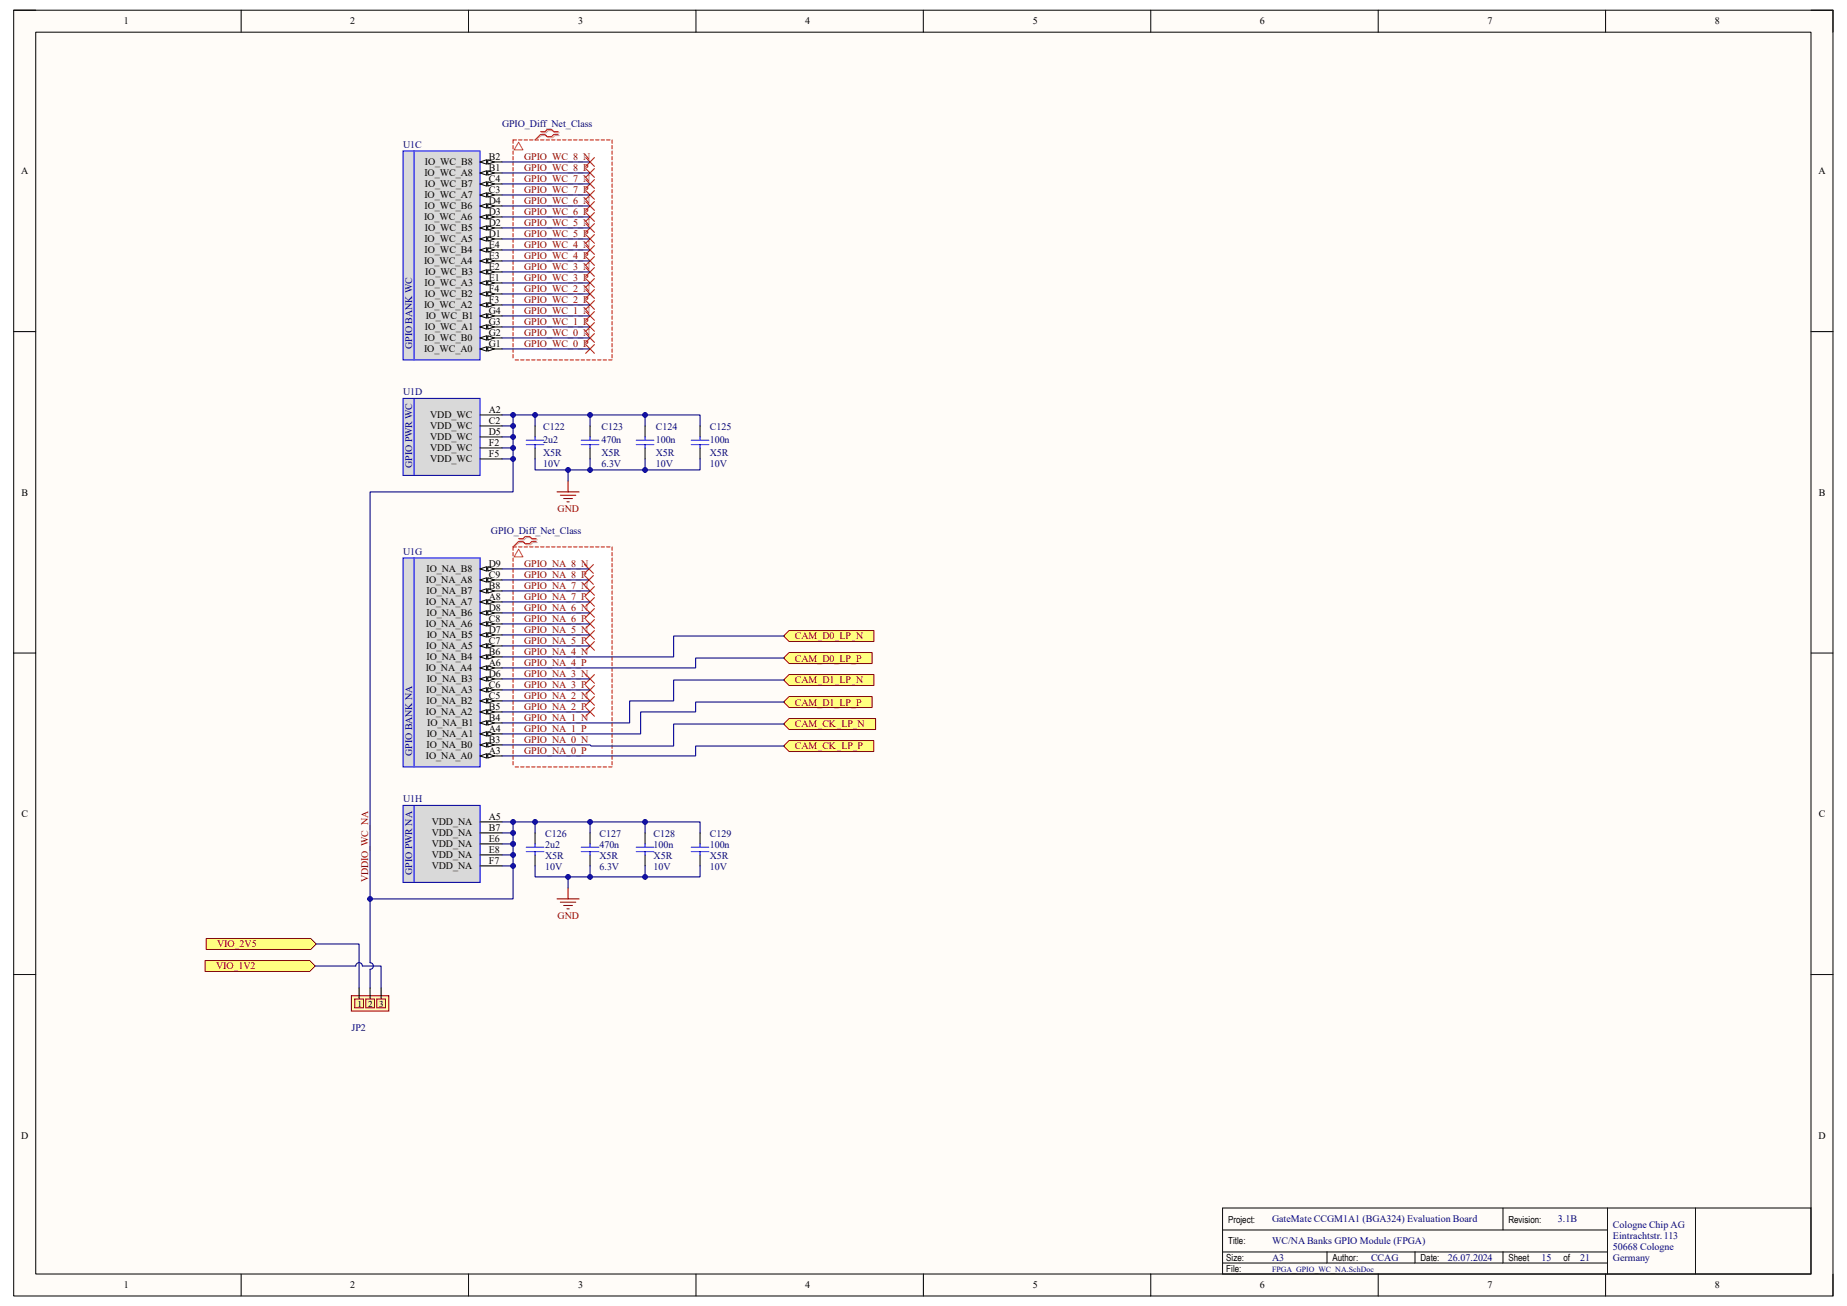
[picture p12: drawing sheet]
<svg xmlns="http://www.w3.org/2000/svg" width="297mm" height="210mm" viewBox="0 0 297 210" stroke-linecap="round" stroke-linejoin="round" font-family="sans-serif">
<defs><g id="words">
<g font-size="1.6">
<text x="19.9" y="3.9">1</text>
<text x="56.3" y="3.9">2</text>
<text x="93" y="3.9">3</text>
<text x="129.5" y="3.9">4</text>
<text x="166.1" y="3.9">5</text>
<text x="202.6" y="3.9">6</text>
<text x="239.2" y="3.9">7</text>
<text x="275.8" y="3.9">8</text>
<text x="3.4" y="28">A</text>
<text x="68.2" y="28.4">IO_WC_A8</text>
<text x="68.3" y="26.6">IO_WC_B8</text>
<text x="78.6" y="29.3">C4</text>
<text x="78.6" y="27.5">B1</text>
<text x="78.6" y="25.7">B2</text>
<text x="292.4" y="28">A</text>
<text x="68.2" y="35.4">IO_WC_A6</text>
<text x="68.2" y="31.9">IO_WC_A7</text>
<text x="68.3" y="33.7">IO_WC_B6</text>
<text x="68.3" y="30.1">IO_WC_B7</text>
<text x="78.6" y="34.5">D3</text>
<text x="78.6" y="32.8">D4</text>
<text x="78.6" y="31">C3</text>
<text x="68.2" y="39">IO_WC_A5</text>
<text x="68.3" y="40.7">IO_WC_B4</text>
<text x="68.3" y="37.2">IO_WC_B5</text>
<text x="78.6" y="41.6">E3</text>
<text x="78.6" y="39.9">E4</text>
<text x="78.6" y="38.1">D1</text>
<text x="78.6" y="36.3">D2</text>
<text x="68.2" y="42.5">IO_WC_A4</text>
<text x="68.3" y="46.1">IO_WC_A3</text>
<text x="68.3" y="47.8">IO_WC_B2</text>
<text x="68.4" y="44.3">IO_WC_B3</text>
<text x="78.6" y="46.9">F4</text>
<text x="78.6" y="45.2">E1</text>
<text x="78.6" y="43.4">E2</text>
<text x="68.2" y="49.6">IO_WC_A2</text>
<text x="68.3" y="53.1">IO_WC_A1</text>
<text x="68.5" y="51.4">IO_WC_B1</text>
<text x="78.6" y="52.2">G3</text>
<text x="78.6" y="50.5">G4</text>
<text x="78.6" y="48.7">F3</text>
<text x="68.2" y="56.6">IO_WC_A0</text>
<text x="68.3" y="54.9">IO_WC_B0</text>
<text x="78.6" y="55.8">G1</text>
<text x="78.6" y="54">G2</text>
<text x="69.2" y="70.8">VDD_WC</text>
<text x="69.2" y="69">VDD_WC</text>
<text x="69.2" y="67.3">VDD_WC</text>
<text x="78.6" y="71.7">F2</text>
<text x="78.6" y="69.9">D5</text>
<text x="78.6" y="68.2">C2</text>
<text x="78.6" y="66.4">A2</text>
<text x="69.2" y="74.3">VDD_WC</text>
<text x="69.2" y="72.6">VDD_WC</text>
<text x="78.6" y="73.4">F5</text>
<text x="3.5" y="79.7">B</text>
<text x="292.5" y="79.7">B</text>
<text x="68.5" y="93.8">IO_NA_A8</text>
<text x="68.6" y="95.6">IO_NA_B7</text>
<text x="68.6" y="92">IO_NA_B8</text>
<text x="78.6" y="94.7">B8</text>
<text x="78.6" y="92.9">C9</text>
<text x="78.6" y="91.1">D9</text>
<text x="68.5" y="100.9">IO_NA_A6</text>
<text x="68.5" y="97.3">IO_NA_A7</text>
<text x="68.6" y="99.1">IO_NA_B6</text>
<text x="78.6" y="101.8">D7</text>
<text x="78.6" y="100">C8</text>
<text x="78.6" y="98.2">D8</text>
<text x="78.6" y="96.5">A8</text>
<text x="68.5" y="107.9">IO_NA_A4</text>
<text x="68.5" y="104.4">IO_NA_A5</text>
<text x="68.6" y="106.2">IO_NA_B4</text>
<text x="68.6" y="102.7">IO_NA_B5</text>
<text x="78.6" y="107.1">A6</text>
<text x="78.6" y="105.3">B6</text>
<text x="78.6" y="103.5">C7</text>
<text x="68.5" y="111.5">IO_NA_A3</text>
<text x="68.6" y="113.3">IO_NA_B2</text>
<text x="68.6" y="109.7">IO_NA_B3</text>
<text x="78.6" y="112.4">C5</text>
<text x="78.6" y="110.6">C6</text>
<text x="78.6" y="108.8">D6</text>
<text x="68.5" y="115">IO_NA_A2</text>
<text x="68.6" y="118.6">IO_NA_A1</text>
<text x="68.7" y="116.8">IO_NA_B1</text>
<text x="78.6" y="119.5">B3</text>
<text x="78.6" y="117.7">A4</text>
<text x="78.6" y="115.9">B4</text>
<text x="78.6" y="114.1">B5</text>
<text x="68.5" y="122.1">IO_NA_A0</text>
<text x="68.6" y="120.4">IO_NA_B0</text>
<text x="78.6" y="121.2">A3</text>
<text x="3.5" y="131.4">C</text>
<text x="78.6" y="131.8">A5</text>
<text x="292.5" y="131.4">C</text>
<text x="69.4" y="136.3">VDD_NA</text>
<text x="69.4" y="134.5">VDD_NA</text>
<text x="69.4" y="132.7">VDD_NA</text>
<text x="78.6" y="137.2">E8</text>
<text x="78.6" y="135.4">E6</text>
<text x="78.6" y="133.6">B7</text>
<text x="69.4" y="139.8">VDD_NA</text>
<text x="69.4" y="138">VDD_NA</text>
<text x="78.6" y="138.9">F7</text>
<text x="3.4" y="183.1">D</text>
<text x="292.4" y="183.1">D</text>
<text x="197.5" y="196.6">Project:</text>
<text x="242.6" y="196.6">Revision:</text>
<text x="197.2" y="202.8">Size:</text>
<text x="197.5" y="200.1">Title:</text>
<text x="214.3" y="202.8">Author:</text>
<text x="228.4" y="202.8">Date:</text>
<text x="242.6" y="202.8">Sheet</text>
<text x="251.4" y="202.8">of</text>
<text x="19.9" y="207.2">1</text>
<text x="56.3" y="207.2">2</text>
<text x="93" y="207.2">3</text>
<text x="129.5" y="207.2">4</text>
<text x="166.1" y="207.2">5</text>
<text x="197.2" y="204.6">File:</text>
<text x="202.6" y="207.2">6</text>
<text x="239.2" y="207.2">7</text>
<text x="275.8" y="207.2">8</text>
</g>
<g font-size="1.6" fill="#000080">
<text x="64.8" y="23.7">U1C</text>
<text x="80.7" y="20.4">GPIO_Diff_Net_Class</text>
<text x="66.3" y="56.1" transform="rotate(-90 66.3 56.1)">GPIO BANK WC</text>
<text x="64.8" y="63.5">U1D</text>
<text x="87.3" y="69.2">C122</text>
<text x="87.3" y="71.3">2u2</text>
<text x="96.7" y="69.2">C123</text>
<text x="96.7" y="71.3">470n</text>
<text x="105.5" y="69.2">C124</text>
<text x="105.5" y="71.3">100n</text>
<text x="114.1" y="69.2">C125</text>
<text x="114.1" y="71.3">100n</text>
<text x="66.3" y="75.2" transform="rotate(-90 66.3 75.2)">GPIO PWR WC</text>
<text x="87.3" y="75.1">10V</text>
<text x="87.3" y="73.4">X5R</text>
<text x="96.7" y="75.1">6.3V</text>
<text x="96.7" y="73.4">X5R</text>
<text x="105.5" y="75.1">10V</text>
<text x="105.5" y="73.4">X5R</text>
<text x="114.1" y="75.1">10V</text>
<text x="114.1" y="73.4">X5R</text>
<text x="64.8" y="89.2">U1G</text>
<text x="79" y="85.9">GPIO_Diff_Net_Class</text>
<text x="66.3" y="121.5" transform="rotate(-90 66.3 121.5)">GPIO BANK NA</text>
<text x="64.8" y="129">U1H</text>
<text x="87.7" y="134.7">C126</text>
<text x="87.7" y="136.4">2u2</text>
<text x="96.4" y="134.7">C127</text>
<text x="96.4" y="136.4">470n</text>
<text x="105.1" y="134.7">C128</text>
<text x="105.1" y="136.4">100n</text>
<text x="114.1" y="134.7">C129</text>
<text x="114.1" y="136.4">100n</text>
<text x="66.3" y="140.7" transform="rotate(-90 66.3 140.7)">GPIO PWR NA</text>
<text x="87.7" y="139.9">10V</text>
<text x="87.7" y="138.1">X5R</text>
<text x="96.4" y="139.9">6.3V</text>
<text x="96.4" y="138.1">X5R</text>
<text x="105.1" y="139.9">10V</text>
<text x="105.1" y="138.1">X5R</text>
<text x="114.1" y="139.9">10V</text>
<text x="114.1" y="138.1">X5R</text>
<text x="56.5" y="165.8">JP2</text>
<text x="204.6" y="196.6">GateMate CCGM1A1 (BGA324) Evaluation Board</text>
<text x="250.5" y="196.6">3.1B</text>
<text x="259.4" y="197.4">Cologne Chip AG</text>
<text x="204.6" y="200.1">WC/NA Banks GPIO Module (FPGA)</text>
<text x="204.6" y="202.8">A3</text>
<text x="220.5" y="202.8">CCAG</text>
<text x="232.8" y="202.8">26.07.2024</text>
<text x="247.9" y="202.8">15</text>
<text x="254.1" y="202.8">21</text>
<text x="259.4" y="199.2">Eintrachtstr. 113</text>
<text x="259.4" y="201">50668 Cologne</text>
<text x="259.4" y="202.8">Germany</text>
</g>
<g font-size="1.6" fill="#800000">
<text x="84.3" y="27.5">GPIO_WC_8_P</text>
<text x="84.3" y="29.3">GPIO_WC_7_N</text>
<text x="84.3" y="25.7">GPIO_WC_8_N</text>
<text x="84.3" y="31">GPIO_WC_7_P</text>
<text x="84.3" y="32.8">GPIO_WC_6_N</text>
<text x="84.3" y="34.5">GPIO_WC_6_P</text>
<text x="84.3" y="36.3">GPIO_WC_5_N</text>
<text x="84.3" y="38.1">GPIO_WC_5_P</text>
<text x="84.3" y="39.9">GPIO_WC_4_N</text>
<text x="84.3" y="41.6">GPIO_WC_4_P</text>
<text x="84.3" y="43.4">GPIO_WC_3_N</text>
<text x="84.3" y="45.2">GPIO_WC_3_P</text>
<text x="84.3" y="46.9">GPIO_WC_2_N</text>
<text x="84.3" y="48.7">GPIO_WC_2_P</text>
<text x="84.3" y="50.5">GPIO_WC_1_N</text>
<text x="84.3" y="52.2">GPIO_WC_1_P</text>
<text x="84.3" y="54">GPIO_WC_0_N</text>
<text x="84.3" y="55.8">GPIO_WC_0_P</text>
<text x="89.7" y="82.3">GND</text>
<text x="84.3" y="94.7">GPIO_NA_7_N</text>
<text x="84.3" y="91.1">GPIO_NA_8_N</text>
<text x="84.3" y="92.9">GPIO_NA_8_P</text>
<text x="84.3" y="96.5">GPIO_NA_7_P</text>
<text x="84.3" y="98.2">GPIO_NA_6_N</text>
<text x="84.3" y="100">GPIO_NA_6_P</text>
<text x="84.3" y="101.8">GPIO_NA_5_N</text>
<text x="84.3" y="103.5">GPIO_NA_5_P</text>
<text x="84.3" y="105.3">GPIO_NA_4_N</text>
<text x="84.3" y="107.1">GPIO_NA_4_P</text>
<text x="127.8" y="102.8">CAM_D0_LP_N</text>
<text x="127.8" y="106.4">CAM_D0_LP_P</text>
<text x="84.3" y="108.8">GPIO_NA_3_N</text>
<text x="84.3" y="110.6">GPIO_NA_3_P</text>
<text x="84.3" y="112.4">GPIO_NA_2_N</text>
<text x="127.8" y="109.9">CAM_D1_LP_N</text>
<text x="127.8" y="113.5">CAM_D1_LP_P</text>
<text x="84.3" y="114.1">GPIO_NA_2_P</text>
<text x="84.3" y="115.9">GPIO_NA_1_N</text>
<text x="84.3" y="117.7">GPIO_NA_1_P</text>
<text x="84.3" y="119.5">GPIO_NA_0_N</text>
<text x="127.8" y="117">CAM_CK_LP_N</text>
<text x="84.3" y="121.2">GPIO_NA_0_P</text>
<text x="127.8" y="120.5">CAM_CK_LP_P</text>
<text x="59.2" y="141.9" transform="rotate(-90 59.2 141.9)">VDDIO_WC_NA</text>
<text x="89.7" y="147.7">GND</text>
<text x="34.8" y="155.9">VIO_1V2</text>
<text x="34.9" y="152.4">VIO_2V5</text>
</g>
<g font-size="1.4">
<text x="57.5" y="161.9">1</text>
<text x="59.2" y="161.9">2</text>
<text x="61" y="161.9">3</text>
</g>
<text font-size="1.3" fill="#000080" x="204.6" y="204.6">FPGA_GPIO_WC_NA.SchDoc</text>
</g></defs>
<path d="M2.2 1.6h292.6v206.8h-292.6z" fill-rule="evenodd" fill="#fffcf8"/>
<path d="M2.2 1.6h292.6v206.8h-292.6z" fill="none" stroke="#000" stroke-width=".16"/>
<path d="M5.7 5.2h285.5v199.7h-285.5z" fill-rule="evenodd" fill="#fffcf8"/>
<g fill="none" stroke="#000" stroke-width=".16">
<path d="M2.2 1.6h3.5M5.7 5.2h285.5v199.7h-285.5zM38.8 1.6v3.6M75.3 1.6v3.6M111.9 1.6v3.6M148.5 1.6v3.6M185 1.6v3.6M221.6 1.6v3.6M258.2 1.6v3.6M291.2 1.6h3.6v3.6M2.2 53.3h3.5M291.2 53.3h3.6"/>
<path d="M2.2 105h3.5M291.2 105h3.6M2.2 156.7h3.5M291.2 156.7h3.6M38.8 204.9v3.5M75.3 204.9v3.5M111.9 204.9v3.5M148.5 204.9v3.5M185 204.9v3.5M221.6 204.9v3.5M258.2 204.9v3.5M294.8 204.9v3.5"/>
</g>
<g fill="#fff">
<path d="M82.5 88h15.9v35.3h-15.9z" fill-rule="evenodd"/>
<path d="M82.5 22.5h15.9v35.4h-15.9z" fill-rule="evenodd"/>
</g>
<path d="M196.6 194.3h94.6v10.6h-94.6zM196.6 197.8h61.9M241.7 194.3v3.5M258.5 194.3v10.6M272.6 194.3v10.6M196.6 203.1h61.9M196.6 201.3h61.9M213.4 201.3v1.8M227.5 201.3v1.8M241.7 201.3v1.8" fill="none" stroke="#000" stroke-width=".16"/>
<path d="M33.2 150.9h16.8l.8 .9-.8 .9h-16.8z" fill-rule="evenodd" fill="#ffff80"/>
<path d="M33.2 150.9h16.8l.8 .9-.8 .9h-16.8z" fill="none" stroke="#800000" stroke-width=".16"/>
<path d="M89.6 144.6h3.5M90.1 145.1h2.5M90.6 145.6h1.5M91.2 146.1h.3M91.4 142.8v1.8" fill="none" stroke="#800000" stroke-width=".17"/>
<path d="M64.8 89.7h12.4v33.6h-12.4z" fill-rule="evenodd" fill="#d9d9d9"/>
<path d="M64.8 89.7h12.4v33.6h-12.4z" fill="none" stroke="#00f" stroke-width=".17"/>
<path d="M77.2 121.6h3.5" fill="none" stroke="#000" stroke-width=".17"/>
<path d="M77.2 121.6l1.1-.4v.7z" fill="#f8fcff"/>
<path d="M77.2 121.6l1.1-.4v.7z" fill="none" stroke="#000" stroke-width=".16"/>
<path d="M78.4 121.2l1.1 .4-1.1 .3z" fill="#f8fcff"/>
<path d="M78.4 121.2l1.1 .4-1.1 .3z" fill="none" stroke="#000" stroke-width=".16"/>
<path d="M77.2 119.8h3.5" fill="none" stroke="#000" stroke-width=".17"/>
<path d="M77.2 119.8l1.1-.4v.7z" fill="#f8fcff"/>
<path d="M77.2 119.8l1.1-.4v.7z" fill="none" stroke="#000" stroke-width=".16"/>
<path d="M78.4 119.4l1.1 .4-1.1 .3z" fill="#f8fcff"/>
<path d="M78.4 119.4l1.1 .4-1.1 .3z" fill="none" stroke="#000" stroke-width=".16"/>
<path d="M77.2 118h3.5" fill="none" stroke="#000" stroke-width=".17"/>
<path d="M77.2 118l1.1-.3v.7z" fill="#f8fcff"/>
<path d="M77.2 118l1.1-.3v.7z" fill="none" stroke="#000" stroke-width=".16"/>
<path d="M78.4 117.7l1.1 .3-1.1 .4z" fill="#f8fcff"/>
<path d="M78.4 117.7l1.1 .3-1.1 .4z" fill="none" stroke="#000" stroke-width=".16"/>
<path d="M77.2 116.3h3.5" fill="none" stroke="#000" stroke-width=".17"/>
<path d="M77.2 116.3l1.1-.4v.7z" fill="#f8fcff"/>
<path d="M77.2 116.3l1.1-.4v.7z" fill="none" stroke="#000" stroke-width=".16"/>
<path d="M78.4 115.9l1.1 .4-1.1 .3z" fill="#f8fcff"/>
<path d="M78.4 115.9l1.1 .4-1.1 .3z" fill="none" stroke="#000" stroke-width=".16"/>
<path d="M77.2 114.5h3.5" fill="none" stroke="#000" stroke-width=".17"/>
<path d="M77.2 114.5l1.1-.4v.7z" fill="#f8fcff"/>
<path d="M77.2 114.5l1.1-.4v.7z" fill="none" stroke="#000" stroke-width=".16"/>
<path d="M78.4 114.1l1.1 .4-1.1 .3z" fill="#f8fcff"/>
<path d="M78.4 114.1l1.1 .4-1.1 .3z" fill="none" stroke="#000" stroke-width=".16"/>
<path d="M77.2 112.7h3.5" fill="none" stroke="#000" stroke-width=".17"/>
<path d="M77.2 112.7l1.1-.3v.7z" fill="#f8fcff"/>
<path d="M77.2 112.7l1.1-.3v.7z" fill="none" stroke="#000" stroke-width=".16"/>
<path d="M78.4 112.4l1.1 .3-1.1 .4z" fill="#f8fcff"/>
<path d="M78.4 112.4l1.1 .3-1.1 .4z" fill="none" stroke="#000" stroke-width=".16"/>
<path d="M77.2 110.9h3.5" fill="none" stroke="#000" stroke-width=".17"/>
<path d="M77.2 110.9l1.1-.3v.7z" fill="#f8fcff"/>
<path d="M77.2 110.9l1.1-.3v.7z" fill="none" stroke="#000" stroke-width=".16"/>
<path d="M78.4 110.6l1.1 .3-1.1 .4z" fill="#f8fcff"/>
<path d="M78.4 110.6l1.1 .3-1.1 .4z" fill="none" stroke="#000" stroke-width=".16"/>
<path d="M77.2 109.2h3.5" fill="none" stroke="#000" stroke-width=".17"/>
<path d="M77.2 109.2l1.1-.4v.7z" fill="#f8fcff"/>
<path d="M77.2 109.2l1.1-.4v.7z" fill="none" stroke="#000" stroke-width=".16"/>
<path d="M78.4 108.8l1.1 .4-1.1 .3z" fill="#f8fcff"/>
<path d="M78.4 108.8l1.1 .4-1.1 .3z" fill="none" stroke="#000" stroke-width=".16"/>
<path d="M77.2 107.4h3.5" fill="none" stroke="#000" stroke-width=".17"/>
<path d="M77.2 107.4l1.1-.3v.7z" fill="#f8fcff"/>
<path d="M77.2 107.4l1.1-.3v.7z" fill="none" stroke="#000" stroke-width=".16"/>
<path d="M78.4 107.1l1.1 .3-1.1 .4z" fill="#f8fcff"/>
<path d="M78.4 107.1l1.1 .3-1.1 .4z" fill="none" stroke="#000" stroke-width=".16"/>
<path d="M77.2 105.6h3.5" fill="none" stroke="#000" stroke-width=".17"/>
<path d="M77.2 105.6l1.1-.3v.7z" fill="#f8fcff"/>
<path d="M77.2 105.6l1.1-.3v.7z" fill="none" stroke="#000" stroke-width=".16"/>
<path d="M78.4 105.3l1.1 .3-1.1 .4z" fill="#f8fcff"/>
<path d="M78.4 105.3l1.1 .3-1.1 .4z" fill="none" stroke="#000" stroke-width=".16"/>
<path d="M77.2 103.9h3.5" fill="none" stroke="#000" stroke-width=".17"/>
<path d="M77.2 103.9l1.1-.4v.7z" fill="#f8fcff"/>
<path d="M77.2 103.9l1.1-.4v.7z" fill="none" stroke="#000" stroke-width=".16"/>
<path d="M78.4 103.5l1.1 .4-1.1 .3z" fill="#f8fcff"/>
<path d="M78.4 103.5l1.1 .4-1.1 .3z" fill="none" stroke="#000" stroke-width=".16"/>
<path d="M77.2 102.1h3.5" fill="none" stroke="#000" stroke-width=".17"/>
<path d="M77.2 102.1l1.1-.4v.8z" fill="#f8fcff"/>
<path d="M77.2 102.1l1.1-.4v.8z" fill="none" stroke="#000" stroke-width=".16"/>
<path d="M78.4 101.7l1.1 .4-1.1 .4z" fill="#f8fcff"/>
<path d="M78.4 101.7l1.1 .4-1.1 .4z" fill="none" stroke="#000" stroke-width=".16"/>
<path d="M77.2 100.3h3.5" fill="none" stroke="#000" stroke-width=".17"/>
<path d="M77.2 100.3l1.1-.3v.7z" fill="#f8fcff"/>
<path d="M77.2 100.3l1.1-.3v.7z" fill="none" stroke="#000" stroke-width=".16"/>
<path d="M78.4 100l1.1 .3-1.1 .4z" fill="#f8fcff"/>
<path d="M78.4 100l1.1 .3-1.1 .4z" fill="none" stroke="#000" stroke-width=".16"/>
<path d="M77.2 98.6h3.5" fill="none" stroke="#000" stroke-width=".17"/>
<path d="M77.2 98.6l1.1-.4v.7z" fill="#f8fcff"/>
<path d="M77.2 98.6l1.1-.4v.7z" fill="none" stroke="#000" stroke-width=".16"/>
<path d="M78.4 98.2l1.1 .4-1.1 .3z" fill="#f8fcff"/>
<path d="M78.4 98.2l1.1 .4-1.1 .3z" fill="none" stroke="#000" stroke-width=".16"/>
<path d="M77.2 96.8h3.5" fill="none" stroke="#000" stroke-width=".17"/>
<path d="M77.2 96.8l1.1-.4v.7z" fill="#f8fcff"/>
<path d="M77.2 96.8l1.1-.4v.7z" fill="none" stroke="#000" stroke-width=".16"/>
<path d="M78.4 96.4l1.1 .4-1.1 .3z" fill="#f8fcff"/>
<path d="M78.4 96.4l1.1 .4-1.1 .3z" fill="none" stroke="#000" stroke-width=".16"/>
<path d="M77.2 95h3.5" fill="none" stroke="#000" stroke-width=".17"/>
<path d="M77.2 95l1.1-.3v.7z" fill="#f8fcff"/>
<path d="M77.2 95l1.1-.3v.7z" fill="none" stroke="#000" stroke-width=".16"/>
<path d="M78.4 94.7l1.1 .3-1.1 .4z" fill="#f8fcff"/>
<path d="M78.4 94.7l1.1 .3-1.1 .4z" fill="none" stroke="#000" stroke-width=".16"/>
<path d="M77.2 93.3h3.5" fill="none" stroke="#000" stroke-width=".17"/>
<path d="M77.2 93.3l1.1-.4v.7z" fill="#f8fcff"/>
<path d="M77.2 93.3l1.1-.4v.7z" fill="none" stroke="#000" stroke-width=".16"/>
<path d="M78.4 92.9l1.1 .4-1.1 .3z" fill="#f8fcff"/>
<path d="M78.4 92.9l1.1 .4-1.1 .3z" fill="none" stroke="#000" stroke-width=".16"/>
<path d="M77.2 91.5h3.5" fill="none" stroke="#000" stroke-width=".17"/>
<path d="M77.2 91.5l1.1-.4v.7z" fill="#f8fcff"/>
<path d="M77.2 91.5l1.1-.4v.7z" fill="none" stroke="#000" stroke-width=".16"/>
<path d="M78.4 91.1l1.1 .4-1.1 .3z" fill="#f8fcff"/>
<path d="M78.4 91.1l1.1 .4-1.1 .3z" fill="none" stroke="#000" stroke-width=".16"/>
<path d="M66.6 89.7v33.6" fill="none" stroke="#00f" stroke-width=".17"/>
<path d="M64.8 129.5h12.4v12.4h-12.4z" fill-rule="evenodd" fill="#d9d9d9"/>
<g fill="none" stroke="#00f" stroke-width=".17">
<path d="M64.8 129.5h12.4v12.4h-12.4zM66.6 129.5v12.4M84.6 136.2h2.9M84.6 136.9h2.9M86 135.7v.5M86 136.9v.6M93.5 136.2h2.8M93.5 136.9h2.8M94.9 135.7v.5M94.9 136.9v.6M102.3 136.2h2.8M102.3 136.9h2.8"/>
<path d="M103.7 135.7v.5M103.7 136.9v.6M111.2 136.2h2.8M111.2 136.9h2.8M112.6 135.7v.5M112.6 136.9v.6"/>
</g>
<g fill="none" stroke="#000" stroke-width=".17">
<path d="M77.2 139.2h3.5M77.2 137.5h3.5M77.2 135.7h3.5M77.2 133.9h3.5M77.2 132.2h3.5M86 133.9v1.8M86 137.5v1.7M94.9 133.9v1.8M94.9 137.5v1.7M103.7 133.9v1.8M103.7 137.5v1.7M112.6 133.9v1.8"/>
<path d="M112.6 137.5v1.7"/>
</g>
<g fill="none" stroke="#f00" stroke-width=".16">
<path d="M82.5 88h.6M82.5 88v.5M82.5 88.8v.6M82.5 89.7v.6M82.5 90.6v.6M82.5 91.5v.5M82.5 92.4v.5M82.5 93.3v.5M82.5 94.1v.6M82.5 95v.6M82.5 95.9v.6M82.5 96.8v.5"/>
<path d="M82.5 97.7v.5M82.5 98.6v.5M82.5 99.4v.6M83.4 88h.5M83.4 87.1l-.9 .9M84.3 88h.5M85.2 88h.5M86 88h.6M86.9 88h.6M87.8 88h.6M88.7 88h.5M89.6 88h.5"/>
<path d="M90.5 88h.5M91.4 88h.5M92.2 88h.6M93.1 88h.6M94 88h.6M94.9 88h.5M95.8 88h.5M96.7 88h.5M97.5 88h.6M98.4 88v.5M98.4 88.8v.6M98.4 89.7v.6"/>
<path d="M98.4 90.6v.6M98.4 91.5v.5M98.4 92.4v.5M98.4 93.3v.5M98.4 94.1v.6M98.4 95v.6M98.4 95.9v.6M98.4 96.8v.5M98.4 97.7v.5M98.4 98.6v.5M98.4 99.4v.6M82.5 100.3v.6"/>
<path d="M82.5 101.2v.6M82.5 102.1v.6M82.5 103v.5M82.5 103.9v.5M82.5 104.8v.5M82.5 105.6v.6M82.5 106.5v.6M82.5 107.4v.6M82.5 108.3v.5M82.5 109.2v.5M82.5 110.1v.5M82.5 110.9v.6"/>
<path d="M82.5 111.8v.6M82.5 112.7v.6M82.5 113.6v.6M82.5 114.5v.5M82.5 115.4v.5M82.5 116.3v.5M82.5 117.1v.6M82.5 118v.6M82.5 118.9v.6M82.5 119.8v.5M98.4 100.3v.6M98.4 101.2v.6"/>
<path d="M98.4 102.1v.6M98.4 103v.5M98.4 103.9v.5M98.4 104.8v.5M98.4 105.6v.6M98.4 106.5v.6M98.4 107.4v.6M98.4 108.3v.5M98.4 109.2v.5M98.4 110.1v.5M98.4 110.9v.6M98.4 111.8v.6"/>
<path d="M98.4 112.7v.6M98.4 113.6v.6M98.4 114.5v.5M98.4 115.4v.5M98.4 116.3v.5M98.4 117.1v.6M98.4 118v.6M98.4 118.9v.6M98.4 119.8v.5M82.5 120.7v.5M82.5 121.6v.5M82.5 122.4v.6"/>
<path d="M82.8 123.3h.6M83.7 123.3h.6M84.6 123.3h.6M85.5 123.3h.5M86.4 123.3h.5M87.3 123.3h.5M88.1 123.3h.6M89 123.3h.6M89.9 123.3h.6M90.8 123.3h.6M91.7 123.3h.5M92.6 123.3h.5"/>
<path d="M93.5 123.3h.5M94.3 123.3h.6M95.2 123.3h.6M96.1 123.3h.6M97 123.3h.5M97.9 123.3h.5M98.4 120.7v.5M98.4 121.6v.5M98.4 122.4v.6"/>
</g>
<path d="M83.4 88.3l.7 1.2h-1.4z" fill="none" stroke="#f33" stroke-width=".16"/>
<path d="M83.6 86.8h.7l.3-.4h.7l.4 .4h.7M83.6 87.2h.7l.3 .4h.7l.4-.4h.7" fill="none" stroke="#d0a19e" stroke-width=".17"/>
<path d="M83.6 87.2l-1.1 .8" fill="none" stroke="#d0a19e" stroke-width=".16"/>
<path d="M83.4 86.6h.7l.3-.3h.8l.3 .3h.7M83.4 87.1h.7l.3 .3h.8l.3-.3h.7" fill="none" stroke="#f00" stroke-width=".17"/>
<path d="M89.6 79.1h3.5M90.1 79.6h2.5M91.4 77.3v1.8M90.6 80.2h1.5M91.2 80.7h.3" fill="none" stroke="#800000" stroke-width=".17"/>
<path d="M64.8 24.3h12.4v33.6h-12.4z" fill-rule="evenodd" fill="#d9d9d9"/>
<path d="M64.8 24.3h12.4v33.6h-12.4z" fill="none" stroke="#00f" stroke-width=".17"/>
<path d="M77.2 56.1h3.5" fill="none" stroke="#000" stroke-width=".17"/>
<path d="M77.2 56.1l1.1-.3v.7z" fill="#f8fcff"/>
<path d="M77.2 56.1l1.1-.3v.7z" fill="none" stroke="#000" stroke-width=".16"/>
<path d="M78.4 55.8l1.1 .3-1.1 .4z" fill="#f8fcff"/>
<path d="M78.4 55.8l1.1 .3-1.1 .4z" fill="none" stroke="#000" stroke-width=".16"/>
<path d="M77.2 54.3h3.5" fill="none" stroke="#000" stroke-width=".17"/>
<path d="M77.2 54.3l1.1-.3v.7z" fill="#f8fcff"/>
<path d="M77.2 54.3l1.1-.3v.7z" fill="none" stroke="#000" stroke-width=".16"/>
<path d="M78.4 54l1.1 .3-1.1 .4z" fill="#f8fcff"/>
<path d="M78.4 54l1.1 .3-1.1 .4z" fill="none" stroke="#000" stroke-width=".16"/>
<path d="M77.2 52.6h3.5" fill="none" stroke="#000" stroke-width=".17"/>
<path d="M77.2 52.6l1.1-.4v.7z" fill="#f8fcff"/>
<path d="M77.2 52.6l1.1-.4v.7z" fill="none" stroke="#000" stroke-width=".16"/>
<path d="M78.4 52.2l1.1 .4-1.1 .3z" fill="#f8fcff"/>
<path d="M78.4 52.2l1.1 .4-1.1 .3z" fill="none" stroke="#000" stroke-width=".16"/>
<path d="M77.2 50.8h3.5" fill="none" stroke="#000" stroke-width=".17"/>
<path d="M77.2 50.8l1.1-.3v.7z" fill="#f8fcff"/>
<path d="M77.2 50.8l1.1-.3v.7z" fill="none" stroke="#000" stroke-width=".16"/>
<path d="M78.4 50.5l1.1 .3-1.1 .4z" fill="#f8fcff"/>
<path d="M78.4 50.5l1.1 .3-1.1 .4z" fill="none" stroke="#000" stroke-width=".16"/>
<path d="M77.2 49h3.5" fill="none" stroke="#000" stroke-width=".17"/>
<path d="M77.2 49l1.1-.3v.7z" fill="#f8fcff"/>
<path d="M77.2 49l1.1-.3v.7z" fill="none" stroke="#000" stroke-width=".16"/>
<path d="M78.4 48.7l1.1 .3-1.1 .4z" fill="#f8fcff"/>
<path d="M78.4 48.7l1.1 .3-1.1 .4z" fill="none" stroke="#000" stroke-width=".16"/>
<path d="M77.2 47.3h3.5" fill="none" stroke="#000" stroke-width=".17"/>
<path d="M77.2 47.3l1.1-.4v.7z" fill="#f8fcff"/>
<path d="M77.2 47.3l1.1-.4v.7z" fill="none" stroke="#000" stroke-width=".16"/>
<path d="M78.4 46.9l1.1 .4-1.1 .3z" fill="#f8fcff"/>
<path d="M78.4 46.9l1.1 .4-1.1 .3z" fill="none" stroke="#000" stroke-width=".16"/>
<path d="M77.2 45.5h3.5" fill="none" stroke="#000" stroke-width=".17"/>
<path d="M77.2 45.5l1.1-.4v.8z" fill="#f8fcff"/>
<path d="M77.2 45.5l1.1-.4v.8z" fill="none" stroke="#000" stroke-width=".16"/>
<path d="M78.4 45.1l1.1 .4-1.1 .4z" fill="#f8fcff"/>
<path d="M78.4 45.1l1.1 .4-1.1 .4z" fill="none" stroke="#000" stroke-width=".16"/>
<path d="M77.2 43.7h3.5" fill="none" stroke="#000" stroke-width=".17"/>
<path d="M77.2 43.7l1.1-.3v.7z" fill="#f8fcff"/>
<path d="M77.2 43.7l1.1-.3v.7z" fill="none" stroke="#000" stroke-width=".16"/>
<path d="M78.4 43.4l1.1 .3-1.1 .4z" fill="#f8fcff"/>
<path d="M78.4 43.4l1.1 .3-1.1 .4z" fill="none" stroke="#000" stroke-width=".16"/>
<path d="M77.2 42h3.5" fill="none" stroke="#000" stroke-width=".17"/>
<path d="M77.2 42l1.1-.4v.7z" fill="#f8fcff"/>
<path d="M77.2 42l1.1-.4v.7z" fill="none" stroke="#000" stroke-width=".16"/>
<path d="M78.4 41.6l1.1 .4-1.1 .3z" fill="#f8fcff"/>
<path d="M78.4 41.6l1.1 .4-1.1 .3z" fill="none" stroke="#000" stroke-width=".16"/>
<path d="M77.2 40.2h3.5" fill="none" stroke="#000" stroke-width=".17"/>
<path d="M77.2 40.2l1.1-.4v.7z" fill="#f8fcff"/>
<path d="M77.2 40.2l1.1-.4v.7z" fill="none" stroke="#000" stroke-width=".16"/>
<path d="M78.4 39.8l1.1 .4-1.1 .3z" fill="#f8fcff"/>
<path d="M78.4 39.8l1.1 .4-1.1 .3z" fill="none" stroke="#000" stroke-width=".16"/>
<path d="M77.2 38.4h3.5" fill="none" stroke="#000" stroke-width=".17"/>
<path d="M77.2 38.4l1.1-.3v.7z" fill="#f8fcff"/>
<path d="M77.2 38.4l1.1-.3v.7z" fill="none" stroke="#000" stroke-width=".16"/>
<path d="M78.4 38.1l1.1 .3-1.1 .4z" fill="#f8fcff"/>
<path d="M78.4 38.1l1.1 .3-1.1 .4z" fill="none" stroke="#000" stroke-width=".16"/>
<path d="M77.2 36.7h3.5" fill="none" stroke="#000" stroke-width=".17"/>
<path d="M77.2 36.7l1.1-.4v.7z" fill="#f8fcff"/>
<path d="M77.2 36.7l1.1-.4v.7z" fill="none" stroke="#000" stroke-width=".16"/>
<path d="M78.4 36.3l1.1 .4-1.1 .3z" fill="#f8fcff"/>
<path d="M78.4 36.3l1.1 .4-1.1 .3z" fill="none" stroke="#000" stroke-width=".16"/>
<path d="M77.2 34.9h3.5" fill="none" stroke="#000" stroke-width=".17"/>
<path d="M77.2 34.9l1.1-.4v.7z" fill="#f8fcff"/>
<path d="M77.2 34.9l1.1-.4v.7z" fill="none" stroke="#000" stroke-width=".16"/>
<path d="M78.4 34.5l1.1 .4-1.1 .3z" fill="#f8fcff"/>
<path d="M78.4 34.5l1.1 .4-1.1 .3z" fill="none" stroke="#000" stroke-width=".16"/>
<path d="M77.2 33.1h3.5" fill="none" stroke="#000" stroke-width=".17"/>
<path d="M77.2 33.1l1.1-.3v.7z" fill="#f8fcff"/>
<path d="M77.2 33.1l1.1-.3v.7z" fill="none" stroke="#000" stroke-width=".16"/>
<path d="M78.4 32.8l1.1 .3-1.1 .4z" fill="#f8fcff"/>
<path d="M78.4 32.8l1.1 .3-1.1 .4z" fill="none" stroke="#000" stroke-width=".16"/>
<path d="M77.2 31.4h3.5" fill="none" stroke="#000" stroke-width=".17"/>
<path d="M77.2 31.4l1.1-.4v.7z" fill="#f8fcff"/>
<path d="M77.2 31.4l1.1-.4v.7z" fill="none" stroke="#000" stroke-width=".16"/>
<path d="M78.4 31l1.1 .4-1.1 .3z" fill="#f8fcff"/>
<path d="M78.4 31l1.1 .4-1.1 .3z" fill="none" stroke="#000" stroke-width=".16"/>
<path d="M77.2 29.6h3.5" fill="none" stroke="#000" stroke-width=".17"/>
<path d="M77.2 29.6l1.1-.4v.7z" fill="#f8fcff"/>
<path d="M77.2 29.6l1.1-.4v.7z" fill="none" stroke="#000" stroke-width=".16"/>
<path d="M78.4 29.2l1.1 .4-1.1 .3z" fill="#f8fcff"/>
<path d="M78.4 29.2l1.1 .4-1.1 .3z" fill="none" stroke="#000" stroke-width=".16"/>
<path d="M77.2 27.8h3.5" fill="none" stroke="#000" stroke-width=".17"/>
<path d="M77.2 27.8l1.1-.3v.7z" fill="#f8fcff"/>
<path d="M77.2 27.8l1.1-.3v.7z" fill="none" stroke="#000" stroke-width=".16"/>
<path d="M78.4 27.5l1.1 .3-1.1 .4z" fill="#f8fcff"/>
<path d="M78.4 27.5l1.1 .3-1.1 .4z" fill="none" stroke="#000" stroke-width=".16"/>
<path d="M77.2 26h3.5" fill="none" stroke="#000" stroke-width=".17"/>
<path d="M77.2 26l1.1-.3v.7z" fill="#f8fcff"/>
<path d="M77.2 26l1.1-.3v.7z" fill="none" stroke="#000" stroke-width=".16"/>
<path d="M78.4 25.7l1.1 .3-1.1 .4z" fill="#f8fcff"/>
<path d="M78.4 25.7l1.1 .3-1.1 .4z" fill="none" stroke="#000" stroke-width=".16"/>
<path d="M66.6 24.3v33.6" fill="none" stroke="#00f" stroke-width=".17"/>
<path d="M64.8 64.1h12.4v12.4h-12.4z" fill-rule="evenodd" fill="#d9d9d9"/>
<g fill="none" stroke="#00f" stroke-width=".17">
<path d="M64.8 64.1h12.4v12.4h-12.4zM66.6 64.1v12.4M84.6 70.8h2.9M84.6 71.5h2.9M86 70.3v.5M86 71.5v.5M93.5 70.8h2.8M93.5 71.5h2.8M94.9 70.3v.5M94.9 71.5v.5M102.3 70.8h2.8M102.3 71.5h2.8"/>
<path d="M103.7 70.3v.5M103.7 71.5v.5M111.2 70.8h2.8M111.2 71.5h2.8M112.6 70.3v.5M112.6 71.5v.5"/>
</g>
<g fill="none" stroke="#000" stroke-width=".17">
<path d="M77.2 73.8h3.5M77.2 72h3.5M77.2 70.3h3.5M77.2 68.5h3.5M77.2 66.7h3.5M86 68.5v1.8M86 72v1.8M94.9 68.5v1.8M94.9 72v1.8M103.7 68.5v1.8M103.7 72v1.8M112.6 68.5v1.8"/>
<path d="M112.6 72v1.8"/>
</g>
<g fill="none" stroke="#f00" stroke-width=".16">
<path d="M82.5 23.4v.5M82.5 24.3v.5M82.5 25.2v.5M82.5 26v.6M82.5 26.9v.6M82.5 27.8v.6M82.5 28.7v.5M82.5 29.6v.5M82.5 30.5v.5M82.5 31.4v.5M82.5 32.2v.6M82.5 33.1v.6"/>
<path d="M82.5 34v.6M82.5 34.9v.5M82.5 35.8v.5M82.5 36.7v.5M82.5 37.5v.6M82.5 38.4v.6M82.5 39.3v.6M83.1 22.5h-.6v.6M83.4 22.5h.5M84.3 22.5h.5M85.2 22.5h.5M86.9 21.6l-.9 .9h.6"/>
<path d="M86.9 22.5h.6M87.8 22.5h.6M88.7 22.5h.5M89.6 22.5h.5M90.5 22.5h.5M91.4 22.5h.5M92.2 22.5h.6M93.1 22.5h.6M94 22.5h.6M94.2 25.3l1.4 1.5M94.2 27.1l1.4 1.4M94.2 28.9l1.4 1.4"/>
<path d="M94.2 30.6l1.4 1.5M94.2 32.4l1.4 1.4M94.2 34.2l1.4 1.4M94.2 36l1.4 1.4M94.2 37.7l1.4 1.4M94.2 39.5l1.4 1.4M94.9 22.5h.5M95.6 25.3l-1.4 1.5M95.6 27.1l-1.4 1.4M95.6 28.9l-1.4 1.4M95.6 30.6l-1.4 1.5M95.6 32.4l-1.4 1.4"/>
<path d="M95.6 34.2l-1.4 1.4M95.6 36l-1.4 1.4M95.6 37.7l-1.4 1.4M95.6 39.5l-1.4 1.4M95.8 22.5h.5M96.7 22.5h.5M97.5 22.5h.6M98.4 22.5v.6M98.4 23.4v.5M98.4 24.3v.5M98.4 25.2v.5M98.4 26v.6"/>
<path d="M98.4 26.9v.6M98.4 27.8v.6M98.4 28.7v.6M98.4 29.6v.5M98.4 30.5v.5M98.4 31.4v.5M98.4 32.2v.6M98.4 33.1v.6M98.4 34v.6M98.4 34.9v.5M98.4 35.8v.5M98.4 36.7v.5"/>
<path d="M98.4 37.5v.6M98.4 38.4v.6M98.4 39.3v.6M82.5 40.2v.5M82.5 41.1v.5M82.5 42v.5M82.5 42.8v.6M82.5 43.7v.6M82.5 44.6v.6M82.5 45.5v.6M82.5 46.4v.5M82.5 47.3v.5"/>
<path d="M82.5 48.2v.5M82.5 49v.6M82.5 49.9v.6M82.5 50.8v.6M82.5 51.7v.5M82.5 52.6v.5M82.5 53.5v.5M82.5 54.3v.6M82.5 55.2v.6M82.5 56.1v.6M82.5 57v.5M82.8 57.9h.6"/>
<path d="M83.7 57.9h.6M84.6 57.9h.6M85.5 57.9h.5M86.4 57.9h.5M87.3 57.9h.5M88.1 57.9h.6M89 57.9h.6M89.9 57.9h.6M90.8 57.9h.6M91.7 57.9h.5M92.6 57.9h.5M93.5 57.9h.5"/>
<path d="M94.2 41.3l1.4 1.4M94.2 43l1.4 1.4M94.2 44.8l1.4 1.4M94.2 46.6l1.4 1.4M94.2 48.3l1.4 1.4M94.2 50.1l1.4 1.4M94.2 51.9l1.4 1.4M94.2 53.6l1.4 1.5M94.2 55.4l1.4 1.4M94.3 57.9h.6M95.2 57.9h.6M95.6 41.3l-1.4 1.4"/>
<path d="M95.6 43l-1.4 1.4M95.6 44.8l-1.4 1.4M95.6 46.6l-1.4 1.4M95.6 48.3l-1.4 1.4M95.6 50.1l-1.4 1.4M95.6 51.9l-1.4 1.4M95.6 53.6l-1.4 1.5M95.6 55.4l-1.4 1.4M96.1 57.9h.6M97 57.9h.5M97.9 57.9h.5M98.4 40.2v.5"/>
<path d="M98.4 41.1v.5M98.4 42v.5M98.4 42.8v.6M98.4 43.7v.6M98.4 44.6v.6M98.4 45.5v.6M98.4 46.4v.5M98.4 47.3v.5M98.4 48.2v.5M98.4 49v.6M98.4 49.9v.6M98.4 50.8v.6"/>
<path d="M98.4 51.7v.5M98.4 52.6v.5M98.4 53.5v.5M98.4 54.3v.6M98.4 55.2v.6M98.4 56.1v.6M98.4 57v.6M94.2 94.3l1.4 1.4M94.2 96.1l1.4 1.4M94.2 97.9l1.4 1.4M94.2 99.6l1.4 1.4M95.6 94.3l-1.4 1.4"/>
<path d="M95.6 96.1l-1.4 1.4M95.6 97.9l-1.4 1.4M95.6 99.6l-1.4 1.4M94.2 101.4l1.4 1.4M94.2 103.2l1.4 1.4M94.2 108.5l1.4 1.4M94.2 110.2l1.4 1.5M95.6 101.4l-1.4 1.4M95.6 103.2l-1.4 1.4M95.6 108.5l-1.4 1.4M95.6 110.2l-1.4 1.5"/>
</g>
<path d="M83.4 22.9l.7 1.2h-1.4z" fill="none" stroke="#f33" stroke-width=".16"/>
<path d="M87.1 21.4h.7l.4-.4h.7l.3 .4h.7M87.1 21.8h.7l.4 .4h.7l.3-.4h.7" fill="none" stroke="#d0a19e" stroke-width=".17"/>
<path d="M87.1 21.8l-1.1 .7" fill="none" stroke="#d0a19e" stroke-width=".16"/>
<path d="M86.9 21.2h.7l.4-.4h.7l.3 .4h.8M86.9 21.6h.7l.4 .4h.7l.3-.4h.8" fill="none" stroke="#f00" stroke-width=".17"/>
<path d="M126 102.3l.9-.9h13.6v1.8h-13.6z" fill-rule="evenodd" fill="#ffff80"/>
<path d="M126 102.3l.9-.9h13.6v1.8h-13.6z" fill="none" stroke="#800000" stroke-width=".16"/>
<path d="M126 105.8l.9-.9h13.3v1.8h-13.3z" fill-rule="evenodd" fill="#ffff80"/>
<path d="M126 105.8l.9-.9h13.3v1.8h-13.3z" fill="none" stroke="#800000" stroke-width=".16"/>
<path d="M126 109.4l.9-.9h13.6v1.7h-13.6z" fill-rule="evenodd" fill="#ffff80"/>
<path d="M126 109.4l.9-.9h13.6v1.7h-13.6z" fill="none" stroke="#800000" stroke-width=".16"/>
<path d="M126 112.9l.9-.9h13.3v1.8h-13.3z" fill-rule="evenodd" fill="#ffff80"/>
<path d="M126 112.9l.9-.9h13.3v1.8h-13.3z" fill="none" stroke="#800000" stroke-width=".16"/>
<path d="M126 116.4l.9-.9h13.9v1.8h-13.9z" fill-rule="evenodd" fill="#ffff80"/>
<path d="M126 116.4l.9-.9h13.9v1.8h-13.9z" fill="none" stroke="#800000" stroke-width=".16"/>
<path d="M126.9 119.1h13.6v1.8h-13.6l-.9-.9z" fill-rule="evenodd" fill="#ffff80"/>
<path d="M126.9 119.1h13.6v1.8h-13.6l-.9-.9z" fill="none" stroke="#800000" stroke-width=".16"/>
<path d="M94 90.8l1.4 1.4M94 92.6l1.4 1.4M95.4 90.8l-1.4 1.4M95.4 92.6l-1.4 1.4" fill="none" stroke="#f00" stroke-width=".16"/>
<path d="M33 154.5h16.8l.9 .8-.9 .9h-16.8z" fill-rule="evenodd" fill="#ffff80"/>
<path d="M33 154.5h16.8l.9 .8-.9 .9h-16.8z" fill="none" stroke="#800000" stroke-width=".16"/>
<path d="M56.5 160.1h6v2.5h-6z" fill-rule="evenodd" fill="#ffffb0"/>
<path d="M56.5 160.1h6v2.5h-6z" fill="none" stroke="#980000" stroke-width=".17"/>
<path d="M57.7 158.9v1.7" fill="none" stroke="#000" stroke-width=".17"/>
<path d="M57 160.6h1.5v1.5h-1.5z" fill-rule="evenodd" fill="#ffe599"/>
<path d="M57 160.6h1.5v1.5h-1.5z" fill="none" stroke="#980000" stroke-width=".16"/>
<path d="M59.5 158.9v1.7M61.3 158.9v1.7" fill="none" stroke="#000" stroke-width=".17"/>
<path d="M58.8 160.6h1.4v1.5h-1.4z" fill-rule="evenodd" fill="#ffe599"/>
<path d="M58.8 160.6h1.4v1.5h-1.4z" fill="none" stroke="#980000" stroke-width=".16"/>
<path d="M60.6 160.6h1.4v1.5h-1.4z" fill-rule="evenodd" fill="#ffe599"/>
<path d="M60.6 160.6h1.4v1.5h-1.4z" fill="none" stroke="#980000" stroke-width=".16"/>
<path d="M94.2 112l1.4 1.4M94.2 113.8l1.4 1.4M95.6 112l-1.4 1.4M95.6 113.8l-1.4 1.4" fill="none" stroke="#f00" stroke-width=".16"/>
<path d="M80.7 139.2h1.8" fill="none" stroke="#000080" stroke-width=".17"/>
<circle cx="82.5" cy="139.2" r=".35" fill="#000080"/>
<circle cx="82.5" cy="139.2" r=".35" fill="none" stroke="#000080" stroke-width=".16"/>
<path d="M82.5 135.7v1.8h-1.8" fill="none" stroke="#000080" stroke-width=".17"/>
<circle cx="82.5" cy="135.7" r=".35" fill="#000080"/>
<circle cx="82.5" cy="135.7" r=".35" fill="none" stroke="#000080" stroke-width=".16"/>
<circle cx="82.5" cy="137.5" r=".35" fill="#000080"/>
<circle cx="82.5" cy="137.5" r=".35" fill="none" stroke="#000080" stroke-width=".16"/>
<path d="M80.7 135.7h1.8" fill="none" stroke="#000080" stroke-width=".17"/>
<circle cx="82.5" cy="135.7" r=".35" fill="#000080"/>
<circle cx="82.5" cy="135.7" r=".35" fill="none" stroke="#000080" stroke-width=".16"/>
<path d="M80.7 132.2h1.8v1.7h-1.8" fill="none" stroke="#000080" stroke-width=".17"/>
<circle cx="82.5" cy="132.2" r=".35" fill="#000080"/>
<circle cx="82.5" cy="132.2" r=".35" fill="none" stroke="#000080" stroke-width=".16"/>
<circle cx="82.5" cy="133.9" r=".35" fill="#000080"/>
<circle cx="82.5" cy="133.9" r=".35" fill="none" stroke="#000080" stroke-width=".16"/>
<path d="M82.5 72v1.8h-1.8M80.7 98.6h14.2M80.7 96.8h14.2M80.7 95h14.2M80.7 110.9h14.2M80.7 109.2h14.2M80.7 103.9h14.2M80.7 102.1h14.2M80.7 100.3h14.2" fill="none" stroke="#000080" stroke-width=".17"/>
<circle cx="82.5" cy="72" r=".35" fill="#000080"/>
<circle cx="82.5" cy="72" r=".35" fill="none" stroke="#000080" stroke-width=".16"/>
<circle cx="82.5" cy="73.8" r=".35" fill="#000080"/>
<circle cx="82.5" cy="73.8" r=".35" fill="none" stroke="#000080" stroke-width=".16"/>
<path d="M82.5 70.3v1.7h-1.8" fill="none" stroke="#000080" stroke-width=".17"/>
<circle cx="82.5" cy="70.3" r=".35" fill="#000080"/>
<circle cx="82.5" cy="70.3" r=".35" fill="none" stroke="#000080" stroke-width=".16"/>
<circle cx="82.5" cy="72" r=".35" fill="#000080"/>
<circle cx="82.5" cy="72" r=".35" fill="none" stroke="#000080" stroke-width=".16"/>
<path d="M80.7 68.5h1.8v1.8h-1.8" fill="none" stroke="#000080" stroke-width=".17"/>
<circle cx="82.5" cy="68.5" r=".35" fill="#000080"/>
<circle cx="82.5" cy="68.5" r=".35" fill="none" stroke="#000080" stroke-width=".16"/>
<circle cx="82.5" cy="70.3" r=".35" fill="#000080"/>
<circle cx="82.5" cy="70.3" r=".35" fill="none" stroke="#000080" stroke-width=".16"/>
<path d="M80.7 66.7h1.8v1.8" fill="none" stroke="#000080" stroke-width=".17"/>
<circle cx="82.5" cy="68.5" r=".35" fill="#000080"/>
<circle cx="82.5" cy="68.5" r=".35" fill="none" stroke="#000080" stroke-width=".16"/>
<circle cx="82.5" cy="66.7" r=".35" fill="#000080"/>
<circle cx="82.5" cy="66.7" r=".35" fill="none" stroke="#000080" stroke-width=".16"/>
<g fill="none" stroke="#000080" stroke-width=".17">
<path d="M80.7 38.4h14.2M80.7 36.7h14.2M80.7 34.9h14.2M80.7 33.1h14.2M80.7 31.4h14.2M80.7 29.6h14.2M80.7 27.8h14.2M80.7 26h14.2M80.7 56.1h14.2M80.7 54.3h14.2M80.7 52.6h14.2M80.7 50.8h14.2"/>
<path d="M80.7 49h14.2M80.7 47.3h14.2M80.7 45.5h14.2M80.7 43.7h14.2M80.7 42h14.2M80.7 40.2h14.2M82.5 132.2h3.5v1.7"/>
</g>
<circle cx="86" cy="132.2" r=".35" fill="#000080"/>
<circle cx="86" cy="132.2" r=".35" fill="none" stroke="#000080" stroke-width=".16"/>
<circle cx="82.5" cy="132.2" r=".35" fill="#000080"/>
<circle cx="82.5" cy="132.2" r=".35" fill="none" stroke="#000080" stroke-width=".16"/>
<path d="M82.5 66.7h3.5v1.8" fill="none" stroke="#000080" stroke-width=".17"/>
<circle cx="86" cy="66.7" r=".35" fill="#000080"/>
<circle cx="86" cy="66.7" r=".35" fill="none" stroke="#000080" stroke-width=".16"/>
<circle cx="82.5" cy="66.7" r=".35" fill="#000080"/>
<circle cx="82.5" cy="66.7" r=".35" fill="none" stroke="#000080" stroke-width=".16"/>
<path d="M86 139.2v1.8h8.9v-1.8" fill="none" stroke="#000080" stroke-width=".17"/>
<circle cx="91.3" cy="141" r=".35" fill="#000080"/>
<circle cx="91.3" cy="141" r=".35" fill="none" stroke="#000080" stroke-width=".16"/>
<circle cx="94.9" cy="141" r=".35" fill="#000080"/>
<circle cx="94.9" cy="141" r=".35" fill="none" stroke="#000080" stroke-width=".16"/>
<path d="M86 132.2h8.9v1.7" fill="none" stroke="#000080" stroke-width=".17"/>
<circle cx="86" cy="132.2" r=".35" fill="#000080"/>
<circle cx="86" cy="132.2" r=".35" fill="none" stroke="#000080" stroke-width=".16"/>
<circle cx="94.9" cy="132.2" r=".35" fill="#000080"/>
<circle cx="94.9" cy="132.2" r=".35" fill="none" stroke="#000080" stroke-width=".16"/>
<path d="M86 73.8v1.8h8.9v-1.8" fill="none" stroke="#000080" stroke-width=".17"/>
<circle cx="91.3" cy="75.6" r=".35" fill="#000080"/>
<circle cx="91.3" cy="75.6" r=".35" fill="none" stroke="#000080" stroke-width=".16"/>
<circle cx="94.9" cy="75.6" r=".35" fill="#000080"/>
<circle cx="94.9" cy="75.6" r=".35" fill="none" stroke="#000080" stroke-width=".16"/>
<path d="M86 66.7h8.9v1.8" fill="none" stroke="#000080" stroke-width=".17"/>
<circle cx="86" cy="66.7" r=".35" fill="#000080"/>
<circle cx="86" cy="66.7" r=".35" fill="none" stroke="#000080" stroke-width=".16"/>
<circle cx="94.9" cy="66.7" r=".35" fill="#000080"/>
<circle cx="94.9" cy="66.7" r=".35" fill="none" stroke="#000080" stroke-width=".16"/>
<path d="M103.7 139.2v1.8h-8.8" fill="none" stroke="#000080" stroke-width=".17"/>
<circle cx="94.9" cy="141" r=".35" fill="#000080"/>
<circle cx="94.9" cy="141" r=".35" fill="none" stroke="#000080" stroke-width=".16"/>
<circle cx="103.7" cy="141" r=".35" fill="#000080"/>
<circle cx="103.7" cy="141" r=".35" fill="none" stroke="#000080" stroke-width=".16"/>
<path d="M94.9 132.2h8.8v1.7" fill="none" stroke="#000080" stroke-width=".17"/>
<circle cx="94.9" cy="132.2" r=".35" fill="#000080"/>
<circle cx="94.9" cy="132.2" r=".35" fill="none" stroke="#000080" stroke-width=".16"/>
<circle cx="103.7" cy="132.2" r=".35" fill="#000080"/>
<circle cx="103.7" cy="132.2" r=".35" fill="none" stroke="#000080" stroke-width=".16"/>
<path d="M103.7 73.8v1.8h-8.8" fill="none" stroke="#000080" stroke-width=".17"/>
<circle cx="94.9" cy="75.6" r=".35" fill="#000080"/>
<circle cx="94.9" cy="75.6" r=".35" fill="none" stroke="#000080" stroke-width=".16"/>
<circle cx="103.7" cy="75.6" r=".35" fill="#000080"/>
<circle cx="103.7" cy="75.6" r=".35" fill="none" stroke="#000080" stroke-width=".16"/>
<path d="M94.9 66.7h8.8v1.8" fill="none" stroke="#000080" stroke-width=".17"/>
<circle cx="94.9" cy="66.7" r=".35" fill="#000080"/>
<circle cx="94.9" cy="66.7" r=".35" fill="none" stroke="#000080" stroke-width=".16"/>
<circle cx="103.7" cy="66.7" r=".35" fill="#000080"/>
<circle cx="103.7" cy="66.7" r=".35" fill="none" stroke="#000080" stroke-width=".16"/>
<path d="M112.6 139.2v1.8h-8.9" fill="none" stroke="#000080" stroke-width=".17"/>
<circle cx="103.7" cy="141" r=".35" fill="#000080"/>
<circle cx="103.7" cy="141" r=".35" fill="none" stroke="#000080" stroke-width=".16"/>
<path d="M103.7 132.2h8.9v1.7" fill="none" stroke="#000080" stroke-width=".17"/>
<circle cx="103.7" cy="132.2" r=".35" fill="#000080"/>
<circle cx="103.7" cy="132.2" r=".35" fill="none" stroke="#000080" stroke-width=".16"/>
<path d="M112.6 73.8v1.8h-8.9" fill="none" stroke="#000080" stroke-width=".17"/>
<circle cx="103.7" cy="75.6" r=".35" fill="#000080"/>
<circle cx="103.7" cy="75.6" r=".35" fill="none" stroke="#000080" stroke-width=".16"/>
<path d="M103.7 66.7h8.9v1.8" fill="none" stroke="#000080" stroke-width=".17"/>
<circle cx="103.7" cy="66.7" r=".35" fill="#000080"/>
<circle cx="103.7" cy="66.7" r=".35" fill="none" stroke="#000080" stroke-width=".16"/>
<path d="M82.5 133.9v1.8" fill="none" stroke="#000080" stroke-width=".17"/>
<circle cx="82.5" cy="135.7" r=".35" fill="#000080"/>
<circle cx="82.5" cy="135.7" r=".35" fill="none" stroke="#000080" stroke-width=".16"/>
<circle cx="82.5" cy="133.9" r=".35" fill="#000080"/>
<circle cx="82.5" cy="133.9" r=".35" fill="none" stroke="#000080" stroke-width=".16"/>
<path d="M91.4 141v1.8" fill="none" stroke="#000080" stroke-width=".17"/>
<circle cx="91.3" cy="141" r=".35" fill="#000080"/>
<circle cx="91.3" cy="141" r=".35" fill="none" stroke="#000080" stroke-width=".16"/>
<path d="M91.4 75.6v1.7" fill="none" stroke="#000080" stroke-width=".17"/>
<circle cx="91.3" cy="75.6" r=".35" fill="#000080"/>
<circle cx="91.3" cy="75.6" r=".35" fill="none" stroke="#000080" stroke-width=".16"/>
<path d="M82.5 73.8v5.3h-23v65.5h23v-7.1" fill="none" stroke="#000080" stroke-width=".17"/>
<circle cx="82.5" cy="137.5" r=".35" fill="#000080"/>
<circle cx="82.5" cy="137.5" r=".35" fill="none" stroke="#000080" stroke-width=".16"/>
<circle cx="82.5" cy="139.2" r=".35" fill="#000080"/>
<circle cx="82.5" cy="139.2" r=".35" fill="none" stroke="#000080" stroke-width=".16"/>
<circle cx="59.5" cy="144.6" r=".35" fill="#000080"/>
<circle cx="59.5" cy="144.6" r=".35" fill="none" stroke="#000080" stroke-width=".16"/>
<circle cx="82.5" cy="73.8" r=".35" fill="#000080"/>
<circle cx="82.5" cy="73.8" r=".35" fill="none" stroke="#000080" stroke-width=".16"/>
<path d="M80.7 93.3h14M80.7 91.5h14M126 120h-14.1v1.6h-31.2M126 116.4h-17.7v3.6h-13.2l-.2-.2h-14.2M126 105.8h-14.1v1.6h-31.2M126 102.3h-17.7v3.3h-27.6M50.7 155.3h6.5a.53 .53 0 0 1 .5-.5 .53 .53 0 0 1 .6 .5h3v3.6M50.8 151.8h6.9v7.1M59.5 144.6v10.2a.53 .53 0 0 1 .5 .5 .53 .53 0 0 1-.5 .6v3" fill="none" stroke="#000080" stroke-width=".17"/>
<circle cx="59.5" cy="144.6" r=".35" fill="#000080"/>
<circle cx="59.5" cy="144.6" r=".35" fill="none" stroke="#000080" stroke-width=".16"/>
<path d="M80.7 112.7h14.2M80.7 114.5h14.2M126 112.9h-14.1v1.6h-8.9v3.5h-22.3M126 109.4h-17.7v3.3h-7v3.6h-20.6" fill="none" stroke="#000080" stroke-width=".17"/>
<use href="#words"/>
</svg>
